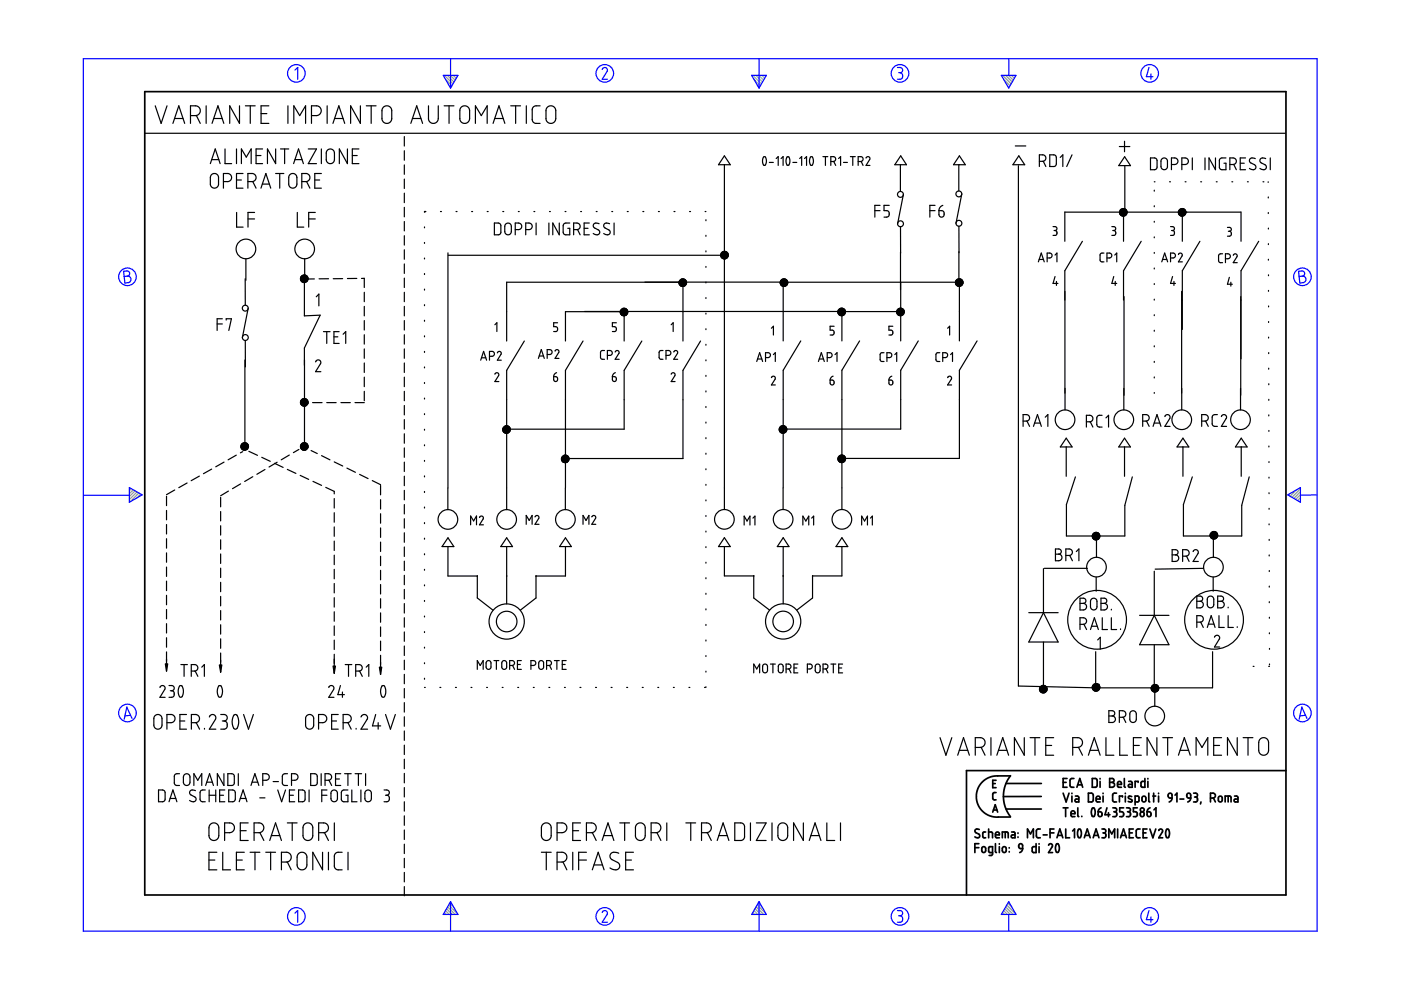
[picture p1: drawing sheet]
<svg xmlns="http://www.w3.org/2000/svg" width="297mm" height="210mm" viewBox="0 0 297 210" stroke-linecap="round" stroke-linejoin="round" font-family="sans-serif">
<g fill="none" stroke="#6c9" stroke-width=".25">
<path d="M94.2 16l1.8 1.8M94.5 16.8l1.3 1.4M94.8 16l1.5 1.4M95.3 18.3l.3 .3M95.5 16l1 1M96.1 16l.6 .6M96.7 16l.3 .2M159.6 16l1.8 1.8M159.9 16.8l1.3 1.4M160.3 16l1.4 1.4M160.7 18.3l.3 .3M160.9 16l1 1"/>
<path d="M161.5 16l.6 .6M162.1 16l.2 .2M212.6 16l1.8 1.8M212.8 16.8l1.3 1.4M213.2 16l1.4 1.4M213.7 18.3l.2 .3M213.8 16l1 1M214.4 16l.7 .6M215.1 16l.2 .2M27.5 103.4h-.1M27.9 103.6l-.5 .4M28.3 103.8l-.9 .9"/>
<path d="M28.7 104.1l-1.3 1.2M29 104.3l-1.6 1.6M29.4 104.5l-1.8 1.9M29.8 104.8l-.8 .8M273.4 104.7l-.3 .3M274.9 103.9l-1.4 1.3M275.7 103.6l-1.8 1.9M275.7 106.1l-.2 .3M275.7 105.5l-.6 .6M275.7 104.9l-1 1M275.7 104.2l-1.4 1.5M94 193.8v.1"/>
<path d="M94.2 193.5l.4 .4M94.4 193.1l.9 .8M94.7 192.7l1.2 1.2M94.9 192.3l1.6 1.6M95.1 191.9l1.9 1.9M95.4 191.5l.8 .8M159.4 193.8v.1M159.6 193.5l.4 .4M159.9 193.1l.8 .8M160.1 192.7l1.2 1.2M160.3 192.3l1.6 1.6M160.5 191.9l1.9 1.9"/>
<path d="M160.8 191.5l.8 .8M212.3 193.8v.1M212.6 193.5l.4 .4M212.8 193.1l.8 .8M213 192.7l1.2 1.2M213.2 192.3l1.6 1.6M213.5 191.9l1.8 1.9M213.7 191.5l.8 .8"/>
</g>
<g fill="none" stroke="#00f" stroke-width=".25">
<path d="M17.7 12.4h261.6v185h-261.6zM62.5 14.9l.6-.6v2.5M94 16h3.1l-1.6 2.7zM95.5 12.4v6.3M127.7 14.7l.5-.4 .5 .3v.5l-1 1.7h1.1M159.4 16h3.1l-1.6 2.7zM160.9 12.4v6.3M190.3 14.3h.7l.3 .3v.6l-.5 .2M190.5 15.4h.3M190.8 15.4l.5 .3v.7l-.3 .4h-.7M212.3 16h3.1l-1.5 2.7zM213.9 12.5v3.5"/>
<path d="M243.6 14.3l-.5 2h1.4M244 15.7v1.1M26.2 57.5l.9-.1 .3 .3 .1 .5-.5 .3 .5 .2 .3 .4-.1 .3-.3 .5-.9 .1zM27 58.5l-.7 .1M275.3 57.5l.9-.1 .3 .3 .1 .5-.5 .3 .5 .2 .3 .4-.1 .4-.2 .3-1 .2zM276.1 58.5l-.7 .1M17.8 105h9.6M27.4 103.4l2.7 1.5-2.7 1.6zM273 104.9l2.7-1.5v3.1zM279.3 104.9l-3.6 .1M27.7 151.7l-1.2 .1M28 152.3l-1.1-2.4-.6 2.6"/>
<path d="M276.8 151.7l-1.2 .1M277.1 152.3l-1.1-2.4-.6 2.6M62.5 193.6l.6-.5v2.4M95.5 191.2v6.2M95.5 191.2l1.6 2.7h-3.1zM127.7 193.5l.1-.3 .5-.1 .5 .4-.1 .4-1 1.6h1.1M160.9 191.2v6.2M160.9 191.2l1.6 2.7h-3.1zM190.3 193.1h.6l.4 .2v.5l-.5 .4M190.5 194.2h.3M190.8 194.2l.5 .3v.7l-.4 .3h-.6M213.9 191.2l1.5 2.7h-3.1z"/>
<path d="M213.9 193.9v3.5M243.6 193.1l-.5 1.9h1.4M244 194.4v1.1"/>
<circle cx="62.8" cy="15.6" r="1.87"/>
<circle cx="128.2" cy="15.6" r="1.87"/>
<circle cx="190.8" cy="15.6" r="1.87"/>
<circle cx="243.8" cy="15.6" r="1.87"/>
<circle cx="27" cy="58.7" r="1.87"/>
<circle cx="276.1" cy="58.7" r="1.87"/>
<circle cx="27" cy="151.2" r="1.87"/>
<circle cx="276.1" cy="151.2" r="1.87"/>
<circle cx="62.8" cy="194.3" r="1.87"/>
<circle cx="128.2" cy="194.3" r="1.87"/>
<circle cx="190.8" cy="194.3" r="1.87"/>
<circle cx="243.8" cy="194.3" r="1.87"/>
</g>
<g fill="none" stroke="#000" stroke-width=".36">
<path d="M30.7 19.4h241.9v170.4h-241.9zM206.7 179.7h.8M207.5 178.9h-.8v1.9M207.6 175.9l-.6-.1-.3 .4 .1 .3 .8 .4 .1 .5-.2 .2-.8-.2M208.2 179.7l.5-.2 .3 .3v.6l-.3 .3-.5-.1zM209 176.4h-.4l-.2 .2v.9l.2 .1h.4M209.6 176.4l.8 .1v1.1M209.6 175.8v1.8M210.5 166.1h.5M210.5 172.2l.5-1.6 .5 1.6M210.6 171.7h.8M211.1 177h.8l-.1-.5-.2-.1-.4 .1-.1 .9 .2 .2h.6"/>
<path d="M211.1 178.9v1.7l.2 .2M211.2 168h-.4l-.3 .3v1.1l.7 .2M211.2 165.4h-.7v1.6h.7M211.9 178.9v.1M211.9 179.5v1.3M212.5 177.6v-1.2h1.1l.2 1.2M212.6 179.7l.4-.2 .3 .3v.6l-.3 .3-.4-.1zM213.1 176.4v1.2M213.3 166.1h7.5M213.3 171.5h7.5M214 179.7v.1M214.2 164.5h-3.5l-.9 .3-.9 .5-.7 .6-.7 .9-.4 1-.1 1.1 .1 1.1 .4 .9 .7 1 .8 .6 .8 .5 .9 .2h3.5"/>
<path d="M214.2 164.5l-1 1.7-.5 2.2 .1 1.3 .3 1.3 1.1 2.1M214.5 176.4h.5l.2 .2v1h-.5a.31 .31 0 0 1-.3-.3 .31 .31 0 0 1 .3-.3h.5M215.8 176.6v.1M215.8 177.4v.1M216.1 179l.3-.1 .3 .1 .1 .9-.7-.1zM216.8 179.9l-.2 .6-.4 .3M217.8 177.6v-1.8l.7 1 .6-1v1.8M219.7 178.9v1.9l-.7-.1-.1-1 .2-.2h.6M220.3 178.9v.1M220.3 179.5v1.3M220.6 175.8h-.6l-.3 .3 .1 1.3 .2 .2h.6M220.8 168.9h-8.1"/>
<path d="M221.2 177h.8M222.3 179.2l.5-.3 .3 .1 .1 .3-.9 1.5h.9M222.6 176.6h.9M223.5 175.8h-.9v1.8M224 179a.53 .53 0 0 1 .5 .2 .53 .53 0 0 1 .1 .5l-.1 .7a.35 .35 0 0 1-.4 .3 .35 .35 0 0 1-.3-.4v-.7zM224.1 177.6l.6-1.8 .6 1.8M224.3 177.1h.8M225.4 165.9h.6M225.4 168.2l.6 1.8 .7-1.8M225.4 171.3h1M225.9 171.3v1.8M226 175.8v1.8h.8"/>
<path d="M226.2 165.1h-.8v1.8h.8M227.1 172.5h.8l-.1-.5-.4-.1-.3 .2v.8l.2 .2h.6M227.3 168.2v.1M227.3 168.8v1.2M227.4 176.2l.4-.4v1.8M227.7 165.1h-.6l-.2 .3v1.4l.3 .1h.5M228 168.8h.5l.2 .2v1h-.5a.31 .31 0 0 1-.3-.3 .31 .31 0 0 1 .3-.3h.5M228.3 166.9l.6-1.8 .7 1.8M228.5 166.4h.9M228.5 171.3v1.7l.2 .1M228.7 175.8a.62 .62 0 0 1 .6 .8l-.1 .7a.37 .37 0 0 1-.5 .3 .37 .37 0 0 1-.2-.5v-.6zM229.4 173.1h.1"/>
<path d="M229.9 177.6l.6-1.8 .6 1.8M230.1 177.1h.9M230.8 168.2h.7l.3 .3v1.2l-.3 .3h-.7zM231.6 165.1h.7l.3 .2v1.3l-.2 .3h-.8zM231.6 171.4a.53 .53 0 0 1 .5 .2 .53 .53 0 0 1 .1 .5l-.1 .7a.34 .34 0 0 1-.4 .3 .34 .34 0 0 1-.3-.4v-.6zM231.8 177.6l.6-1.8 .6 1.8M231.9 177.1h.9M232.4 169.4h.8v-.3l-.2-.3-.5 .1-.1 .9 .2 .2h.6M232.8 172.1h.6l.2 .2 .1 .5-.2 .3h-.3l-.3-.1zM233.2 165.1v.1M233.2 165.7v1.2M233.4 171.3l-.4 .3-.2 .5"/>
<path d="M233.6 175.8h.7l.1 .2v.4l-.4 .2M233.8 176.6h.2M233.9 168.2v.1M233.9 168.8v1.2M234 176.6l.4 .2v.6l-.2 .2h-.6M234.7 171.3l-.4 1.4h1M235 172.3v.8M235.1 177.6v-1.8l.6 1 .6-1v1.8M235.3 165.1h.6l.3 .3-.1 .4-.3 .1 .4 .1 .1 .3-.1 .4-.3 .2h-.6zM235.3 165.9h.5M235.9 171.3h.7l.1 .2 .1 .3-.4 .3M236.2 172.1h.2"/>
<path d="M236.4 172.1l.3 .2 .1 .5-.3 .3h-.6M236.7 168.2h-.5l-.3 .3v1.3l.3 .2h.5M236.9 166.3h.9l-.2-.5-.3-.1-.3 .1-.1 .9 .2 .2h.7M237 175.8v1.8M237.6 177.6l.6-1.8 .6 1.8M237.7 177.1h1M238 169v-.2h-.7v1.2M238.2 171.3h-.8v.8h.6l.2 .4-.1 .6h-.7M238.4 165.1v1.7l.2 .1M238.6 168.2v.1M238.6 168.8v1.2M238.8 171.3h.5l.3 .2v.4l-.3 .2"/>
<path d="M239.1 172.1h.2M239.3 172.1l.4 .3-.1 .5-.2 .2h-.6M239.3 165.7h.5l.3 .2v1h-.6a.31 .31 0 0 1-.3-.3 .31 .31 0 0 1 .3-.3h.6M239.4 176.6h.7M239.9 168.9l-.2-.1a.29 .29 0 0 0-.4 .1 .29 .29 0 0 0 .1 .4l.5 .2a.33 .33 0 0 1 0 .5 .33 .33 0 0 1-.5 0l-.2-.1M240.3 175.8h-.9v1.8h.9M240.7 170l.7-.1 .1-.9-.2-.2h-.6v1.9M241.1 171.3h-.8v.8h.6l.2 .3-.1 .7h-.7M241.3 165.9v-.2h-.6v1.2M241.7 175.8h-.5l-.3 .3v1.3l.2 .2h.6M241.9 172.3l.2-.2 .4 .2 .1 .5-.1 .2-.4 .1-.2-.1zM242.2 169l.2-.2 .4 .1 .2 .8-.2 .2-.4 .1-.3-.2z"/>
<path d="M242.4 176.6h.6M242.7 165.1v1.8h-.6l-.2-.2 .1-.9 .2-.1h.5M243.2 175.8h-.8v1.8h.8M243.2 172.1l.7 .2v.7l-.4 .1-.2-.1zM243.4 165.1v.1M243.4 165.7v1.2M243.6 168.2v1.6l.2 .2M243.8 175.8l.6 1.8 .6-1.8M243.8 171.3l-.4 .3-.2 .5M244.4 168.8h.6M244.6 168.2v1.8M244.7 171.7l.4-.4v1.8"/>
<path d="M245.6 168.2v.1M245.6 168.8v1.2M245.7 176.1l.3-.3 .5 .2v.3l-.8 1.3h.8M247.4 175.8a.62 .62 0 0 1 .6 .8l-.1 .7a.36 .36 0 0 1-.5 .3 .36 .36 0 0 1-.2-.5l-.1-.7zM247.7 168.4l.3-.2 .4 .1 .1 .9-.7-.1zM248.5 169.2l-.2 .5-.4 .3M249.1 168.6l.4-.4v1.8M250.2 169.4h.8M251.7 168.3l.3-.1 .3 .1 .2 .9h-.6l-.2-.2zM252.5 169.2l-.2 .5-.5 .3M253.1 168.2l.7 .1 .1 .4-.4 .3M253.3 169h.2"/>
<path d="M253.5 169l.4 .2v.5l-.2 .3h-.6M254.6 170l-.1 .5M256.6 169.2l.9-.1 .2-.3-.1-.4-.4-.2h-.6v1.8M257.3 169.2l.4 .8M258.4 169l.2-.2 .4 .1 .1 .8-.1 .2-.4 .1-.3-.2zM259.8 170v-1.2l1.1 .1 .1 1.1M260.4 168.8v1.2M261.7 168.8h.6l.2 .3v.9h-.6a.31 .31 0 0 1-.3-.3 .31 .31 0 0 1 .3-.3h.6M272.6 163.4h-67.7v26.4M210.4 180.8h-.5l-.3-.2v-.9l.2-.2h.6v1.6l-.2 .3h-.5M214 180.6v.1"/>
<circle cx="242.2" cy="171.7" r=".42"/>
</g>
<g fill="none" stroke="#000" stroke-width=".25">
<path d="M30.7 28.3h241.8M32.9 22.4l1.3 3.8 1.2-3.8M36.7 26.2l1.2-3.8 1.3 3.8M37 25.1h1.8M40.4 24.5h1.2l.6-.3 .3-.5-.3-.9-.6-.4h-1.2v3.8M41.6 24.5l.9 1.7M43.7 22.4v3.8M44.6 34.7l1-3.1 1.1 3.1M44.9 37l.7-.2 .5 .2 .2 .4v1.8l-.2 .4-.3 .2h-.7l-.5-.6v-1.6zM44.9 33.8h1.5M45 26.2l1.2-3.8 1.3 3.8M45.3 25.1h1.8"/>
<path d="M47.4 38.5h1.1l.4-.3 .2-.6-.3-.6-.4-.2h-1v3.1M47.7 31.6v3.1h1.4M50.1 31.6v3.1M50.1 38.2h1.1M50.8 22.4v3.8l-2.1-3.8v3.8M51.2 34.7v-3.1l1 1.7 1.1-1.7v3.1M51.5 36.8h-1.4v3.1h1.4M52 22.4h2.1M52.6 38.5h1l.4-.2 .3-.5-.2-.7-.5-.3h-1v3.1M53.1 22.4v3.8M53.6 38.5l.7 1.4M54.3 33h1"/>
<path d="M55.3 39.9l1.1-3.1 1 3.1M55.4 24.1h1.2M55.6 39h1.5M55.7 31.6h-1.4v3.1h1.4M57 22.4h-1.6v3.8h1.6M58.4 31.6v3.1l-1.7-3.1v3.1M58.4 36.8h1.8M59.3 36.8v3.1M59.5 31.6h1.7M60.3 31.6v3.1M61 22.4v3.8M61.4 37.1l.4-.3h.5l.6 .5v1.9l-.5 .6h-.7l-.4-.5-.1-1.8z"/>
<path d="M62.3 34.7l1-3.1 1 3.1M62.3 26.2v-3.8l1.2 2.1 1.3-2.1v3.8M62.5 33.8h1.5M64 38.5h1l.4-.2 .3-.5-.1-.7-.6-.3h-1v3.1M65 38.5l.7 1.4M65.4 31.6h1.7l-1.7 3.1h1.7M66 24.5h1.3l.6-.3 .2-.8-.3-.7-.6-.3h-1.2v3.8M66.7 38.2h1.1M68.1 31.6v3.1M68.1 36.8h-1.4v3.1h1.4M69.4 22.4v3.8M69.4 31.8l.8-.2 .5 .2 .2 .4v1.8l-.1 .3-.5 .4-.7-.1-.4-.5v-1.8z"/>
<path d="M70.6 26.2l1.2-3.8 1.3 3.8M71 25.1h1.7M73.7 31.6v3.1l-1.8-3.1v3.1M74.7 33h1M76.1 31.6h-1.4v3.1h1.4M76.4 22.4v3.8l-2.1-3.8v3.8M77.7 22.4h2M78.7 22.4v3.8M81.2 22.8l.5-.3h.6l.5 .2 .2 .4 .1 2.2-.3 .5-.5 .3h-.7l-.6-.6v-2.2zM85.7 29v2M85.7 32v2M85.7 35v2"/>
<path d="M85.7 38v2M87.1 26.2l1.2-3.8 1.3 3.8M87.4 25.1h1.8M90.8 22.4v2.9l.4 .7 .5 .2 .8-.2 .4-.6v-3M94.2 22.4h2M95.2 22.4v3.8M97.7 22.8l.4-.3 .6-.1 .4 .2 .4 .5v2.2l-.2 .6-.4 .2h-.8l-.6-.6v-2.2zM100.8 26.2v-3.8l1.2 2.1 1.3-2.1v3.8M104.5 26.2l1.3-3.8 1.2 3.8M104.9 25.1h1.8M108.3 22.4h2.1M109.3 22.4v3.8"/>
<path d="M111.6 22.4v3.8M114.5 22.4l-1.1 .1-.4 .3-.2 .4v2.2l.2 .4 .5 .4h1M116 22.8l.4-.3 .5-.1 .5 .2 .4 .5v2.2l-.3 .6-.3 .2h-.8l-.6-.6v-2.2zM153.6 34.9v73.1M153.6 33l1.2 1.9h-2.5zM161.9 33.3a.53 .53 0 0 1 .5 .2 .53 .53 0 0 1 .1 .5l-.1 .8a.35 .35 0 0 1-.5 .2 .35 .35 0 0 1-.2-.5v-.6zM163.1 34.4h.9M164.6 33.6l.4-.4v1.9M165.6 33.6l.4-.4v1.9M166.9 33.2l.3 .1 .2 .3-.1 1.2a.34 .34 0 0 1-.4 .2 .34 .34 0 0 1-.2-.4v-.8zM168.1 34.4h.8M169.5 33.6l.5-.4v1.9"/>
<path d="M170.6 33.6l.4-.4v1.9M171.8 33.3a.48 .48 0 0 1 .6 .1 .48 .48 0 0 1 0 .6l-.1 .8a.35 .35 0 0 1-.4 .2 .35 .35 0 0 1-.2-.5l-.1-.6zM174.5 33.2h1M175 33.2v1.9M176.1 34.2h.6l.4-.2 .1-.3-.2-.4-.9-.1v1.9M176.8 34.2l.4 .9M177.8 33.6l.4-.4v1.9M178.8 34.4h.9M180.3 33.2h1M180.8 33.2v1.9M181.9 34.2l1-.1 .1-.5-.2-.3-.9-.1v1.9M182.6 34.2l.4 .9"/>
<path d="M183.6 33.5l.3-.3 .5 .2v.3l-.8 1.4h.8M190.9 35v5.6M191 33l1.2 1.9h-2.5zM203.3 34.9v5.6M203.4 33l1.3 1.9h-2.5zM215.3 30.9h2.2M215.9 35.1v110.4l16.4 .3v-7.6M216 33l1.3 1.9h-2.5zM220.4 34.2l1.1-.1 .2-.5-.1-.5-.4-.3h-.8v2.5M221.2 34.2l.5 1.1M222.6 32.8h.9l.4 .4 .1 1.6-.4 .5h-1zM224.8 33.4l.5-.6v2.5"/>
<path d="M227.3 32.8l-1.1 2.5M237.3 31.1h2.2M238.4 30v2.2M238.4 33.2l1.3 1.9h-2.5zM238.5 35.1v9.9M243.9 33.5h1l.4 .4v1.6l-.4 .5h-1zM244.7 38.5h.2M246.4 33.7l.3-.2h.4l.4 .5v1.4l-.4 .5-.5 .1-.4-.5-.1-1.4zM248 38.5h.2M248.4 34.9h.8l.4-.2 .1-.6-.2-.4-.4-.2h-.7v2.5M250.6 34.9h.8l.4-.3 .1-.6-.2-.4-1.1-.1v2.5M251.3 38.5h.2"/>
<path d="M252.8 33.5v2.5M254.6 38.5h.2M255.5 33.5v2.5M257.7 33.5v2.5l-1.4-2.5v2.5M257.9 38.5h.2M259.9 33.5h-1l-.3 .3-.1 1.7 .2 .4 1.2 .1v-1.4h-.4M260.8 34.9h.8l.3-.2 .2-.4-.1-.6-.4-.2h-.8v2.5M261.2 38.5h.2M261.6 34.9l.5 1.1M263 34.6h.8M264.1 33.5h-1.1v2.5h1.1M264.5 38.5h.2"/>
<path d="M266.1 33.6l-.8-.1-.3 .2-.1 .4 .2 .4 1 .6 .2 .2-.1 .5-.6 .2-.7-.3M267.8 38.5h.2M268.4 33.6l-.9-.1-.4 .3v.4l.3 .3 1 .6 .1 .6-.5 .3-.9-.3M268.9 38.5v.2M269.3 33.5v2.5M50.2 45v3.2h1.3M52 59.1v5.6M52.1 54.9v4.5M52.6 46.4h1.4M54 45h-1.4v3.2M63 45v3.2h1.4M64.1 58.4l-.3 .3"/>
<path d="M64.2 58.4l-.4 .4M64.4 58.3l-.7 .7M64.5 58.3l-.8 .8M64.5 59.3v7.7l3.4-.2-3.4 7 .1 20.5M64.6 54.9v4.5M64.6 58.3l-.9 .9M64.7 58.8l.3-.4-1.1 1.2M64.7 58.3l-1 1M64.7 59.8l-.1 .1M64.7 59.6l-.3 .3M64.7 58.9l-.8 .8M64.7 58.7l-.9 .8"/>
<path d="M64.7 58.5l-.9 .9M64.7 58.3v.1M64.8 58.4l-1 1.1M64.9 58.4l-.2 .2M65.1 58.5l-.4 .4M65.1 58.6l-1.1 1.1M65.1 59.6l-.1 .1M65.2 58.7l-1.1 1.1M65.3 58.8l-1.1 1M65.3 59.3l-.6 .6M65.3 58.9l-1 1M65.3 59l-.9 .9"/>
<path d="M65.3 59.2l-.6 .6M65.3 59.1l-.6 .6M65.4 46.4h1.4M66.7 59.1l-2 .1M66.8 45h-1.4v3.2M69.7 59.1h-2.1M72.6 59.1h-1.9M75.6 59l-1.9 .1M76.6 59h.6v2M85.7 41v2M85.7 44v2M85.7 47v2"/>
<path d="M85.7 50v2M85.7 53v2M85.7 56v2M85.7 59v2M90 44.9h.1M90 44.9v.1M90 48.1v.2M90 51.4v.2M90 54.7v.2M90 58v.2M90.1 44.9h.2M93.4 44.9h.2"/>
<path d="M95 53.6v49.8M95 54.1h58.6M96.7 44.9h.2M100 44.9h.2M103.3 44.9h.2M104.8 47.3h1l.4 .4v1.6l-.3 .4-1.1 .1zM106.6 44.9h.2M107.1 47.6l.4-.3h.4l.5 .5v1.5l-.5 .5-.5-.1-.3-.4zM109.2 48.7h.8l.5-.3 .1-.5-.2-.4-1.2-.2v2.5M109.9 44.9h.2M111.5 48.7h.7l.5-.2 .1-.6-.2-.4-.4-.2h-.7v2.5M113.2 44.9h.2"/>
<path d="M113.7 47.3v2.5M116.4 47.3v2.5M116.5 44.9h.2M118.6 47.3v2.5l-1.4-2.5v2.5M119.8 44.9h.2M120.8 47.3h-1l-.4 .4v1.7l.4 .4h1v-1.4h-.4M121.6 48.7h.8l.5-.3 .1-.5-.2-.4-1.2-.2v2.5M122.4 48.7l.6 1.1M123.1 44.9h.2M123.8 48.4h.9M124.9 47.3h-1.1v2.5h1.1M126.4 44.9h.2"/>
<path d="M127 47.4l-.9-.1-.2 .2-.1 .4 .2 .4 1 .5 .2 .4-.1 .3-.4 .3-.9-.3M129.2 47.4l-.9-.1-.2 .2-.1 .5 .2 .3 1.1 .6v.6l-.4 .3-.9-.3M129.7 44.9h.2M130.2 47.3v2.5M133 44.9h.2M136.3 44.9h.2M139.6 44.9h.2M142.9 44.9h.2M144.5 59.2l-.5 .5M144.6 59.1l-.6 .7M144.8 59.1l-.8 .9M144.8 59.8v12.5"/>
<path d="M145 59.2l-1 1M145.1 59.2l-1.1 1.1M145.2 59.2l-1.1 1.1M145.3 59.3l-1.2 1.1M145.3 59.4l-1.1 1.1M145.4 59.4l-1.1 1.2M145.4 59.5l-1.1 1.1M145.5 59.5l-1 1.1M145.5 59.6l-1.1 1M145.5 59.7l-.8 .9M145.5 59.8l-.9 .9M145.6 59.9l-.8 .8"/>
<path d="M145.6 60l-.6 .6M146.2 44.9h.2M149.5 44.9h.2M149.7 46.6v.2M149.7 49.9v.2M149.7 53.2v.2M149.7 56.5v.2M149.7 59.8v.2M153.2 53.4l-.3 .3M153.2 54.3l-.2 .3M153.3 53.3l-.4 .5M153.5 53.3l-.7 .7"/>
<path d="M153.6 53.3l-.8 .8M153.7 54.3l-.5 .5M153.7 53.3l-.9 .9M153.8 53.3l-1 1M153.9 54.3l-.5 .6M153.9 53.3l-1 1M153.9 53.4l-1 1.1 .1-.2M154.1 53.4l-1.1 1.1M154.1 53.4l-.9 .9M154.2 53.5l-1.1 1.2M154.2 53.6l-1.1 1.1M154.3 54.6l-.2 .2"/>
<path d="M154.3 53.6l-1.1 1.2M154.3 54.3l-.6 .6M154.3 53.7l-.7 .6M154.3 53.8l-1 1M154.4 53.8l-.5 .5M154.4 54.3l-.6 .6M154.4 54l-.9 .9M154.4 54l-.8 .9M154.4 54.2l-.2 .1M165.8 59.2l-.3 .3M165.9 59.2l-.4 .5M166.1 59.8v12.5"/>
<path d="M166.2 59.1l-.8 .8M166.3 59.1l-.9 1M166.4 59.2l-1 .9M166.5 59.2l-1 1.1 1.1-1.1M166.7 59.3l-1.2 1.1M166.7 59.3l-1.1 1.1M166.8 59.4l-1.1 1.1M166.9 59.5l-1.1 1.1M167 59.6l-1 1M167 59.7l-1.1 1M167 59.8l-.9 .9M167 59.9l-.7 .7"/>
<path d="M185.5 44.7h1.1M186.6 43.5h-1.1v2.5M188.5 43.5h-1.1v1.2h.8l.3 .4-.1 .8-1 .1M190.9 48.1v5.6M190.9 53.5v7.9M191 59.8v12.5M191.5 41.2l-1.2 6.3M197.1 44.7h1.1M198.2 43.5h-1.1v2.5M199.1 44.7h.6l.4 .2 .1 .7-.2 .3-.5 .1-.3-.2zM199.9 43.5l-.6 .5-.2 .7M203 59.2l-.3 .3"/>
<path d="M203.1 59.2l-.5 .4M203.3 59.1l-.7 .7M203.3 48v5.6M203.3 53.4v6.5M203.4 59.1l-.8 .8M203.5 59.1l-.9 .9M203.6 59.1l-1 1M203.7 59.2l-1.1 1M203.7 59.2l-1.1 1.1M203.8 59.2l-1.1 1.2M203.9 59.3l-1.2 1.1M203.9 41.1l-1.2 6.2"/>
<path d="M203.9 59.4l-1.1 1.1M204 59.4l-1.1 1.1M204 59.5l-1.1 1.1M204.1 59.5l-1.1 1.1M204.1 59.7l-.9 1M204.1 59.6l-.9 1M204.2 59.8l-.9 .9M204.2 59.9l-.7 .7M220.2 55.5l.6-1.8 .6 1.8M220.3 55h.9M222 54.7l.9-.1 .2-.3-.1-.4-.3-.2h-.7v1.8M223.3 48h.5l.2 .2 .1 .4-.4 .3"/>
<path d="M223.5 48.9h.2M223.7 48.9l.3 .2 .1 .5-.3 .3h-.5M223.7 54.1l.4-.4v1.8M223.7 58.6l-.4 1.5h1M224 59.7v.8M225.8 44.9v6.3M225.8 45h37.3M229.5 51.2l-3.7 6.2v6.2M234.1 53.7h-.7l-.2 .3 .1 1.4 .3 .1h.5M234.7 54.7l.8-.1 .2-.4-.1-.4-.3-.1h-.6v1.8M235.7 48h.5l.3 .3v.4l-.4 .2M235.9 48.9h.2"/>
<path d="M236.1 48.9l.4 .2v.5l-.2 .3h-.6M236.1 58.6l-.4 1.5h1.1M236.3 54.1l.5-.4v1.8M236.5 59.7v.8M237.7 44.4l-.2 .1M237.8 45l-.4 .3M237.9 45l-.4 .4M238 44.2l-.6 .6M238 44.2l-.6 .7M238.2 44.9v6.3M238.2 45l-.6 .6M238.2 44.2l-.8 .9"/>
<path d="M238.3 44.2l-.9 .9M238.4 44.3l-1 1M238.4 44.3l-.7 .7M238.5 44.3l-.6 .7M238.6 44.3l-1.1 1.2M238.7 44.4l-1.1 1.2M238.7 44.4l-.5 .6M238.8 45l-.8 .8M238.8 44.5l-1.1 1.2M238.8 44.6l-1.1 1.1M238.8 45.4l-.2 .3M238.9 44.6l-1.1 1.1"/>
<path d="M238.9 44.7l-1 1.1M238.9 45.3l-.5 .5M238.9 44.8l-.1 .2M239 45.1l-.7 .7M239 44.9l-1 .9M239 45l-.8 .8M242 51.2l-3.8 6.2v6.2M244.7 40.3v.2M244.7 43.6v.2M244.7 46.9v.2M244.7 50.2v.2M244.7 53.5v.2"/>
<path d="M244.7 56.8v.2M246.3 55.5l.6-1.8 .7 1.8M246.5 55h.9M248.2 48h.5l.2 .2 .1 .4-.4 .3M248.2 54.7h.6l.3-.2 .1-.4-.2-.4h-.8v1.8M248.4 48.9h.2M248.6 48.9l.4 .2v.5l-.3 .3h-.5M248.6 58.6l-.4 1.5h1M248.9 59.7v.8M249.9 54a.4 .4 0 0 1 .3-.3 .4 .4 0 0 1 .4 .1l.1 .4-.8 1.3h.8M250 45l-.1 .1M250.2 45l-.3 .3"/>
<path d="M250.4 44.3l-.5 .5M250.4 45l-.4 .5M250.5 44.2l-.6 .7M250.7 45l-.6 .6M250.7 44.2l-.8 .8M250.7 44.9v6.3M250.7 44.2l-.9 .9M250.8 45l-.7 .7M250.8 44.2l-.7 .8M250.9 44.3l-1 1M251 44.3l-1.1 1.1M251.1 44.3l-.7 .7"/>
<path d="M251.1 44.4l-.6 .6M251.2 44.4l-1.2 1.2M251.2 44.5l-.4 .5M251.3 44.6l-1.1 1.1M251.3 45.4l-.3 .3M251.3 44.6l-.3 .4M251.4 44.7l-1.1 1M251.4 45.3l-.5 .5M251.4 44.8l-1 1M251.4 44.9l-.9 .9M251.4 45h.1M251.4 45.1l-.7 .7"/>
<path d="M251.4 45l-.8 .8M254.4 51.2l-3.7 6.2v12.4M259.2 53.8h-.5l-.3 .4v1.3l.2 .2h.6M259.8 54.9l.7-.1 .3-.2 .1-.3-.2-.3-.9-.2v1.9M260.2 48.2h.6l.2 .2v.5l-.4 .1M260.4 49h.2M260.6 49l.4 .2v.6l-.3 .3h-.5M260.6 58.8l-.4 1.5h1.1M261 59.8v.9M261.5 54.1l.4-.3 .4 .4-.8 1.5h.8M263.1 44.9v6.3M266.9 51.2l-3.8 6.2v18.7"/>
<path d="M268.9 41.8v.2M268.9 45.1v.2M268.9 48.4v.2M268.9 51.7v.2M268.9 55v.2M268.9 58.3v.2M46 68.7h1.1M47.1 67.6h-1.1v2.5M48 67.9v-.3h1.1l-.6 2.5M51.9 76.3v18M52 72.2v5.6M52.6 65.3l-1.2 6.3"/>
<path d="M66.9 76.7l.5-.4 .6 .3v.4l-1.1 1.8h1.1M67.1 62.9l.5-.5v2.5M68.6 70.3h1.4M69.3 70.3v2.5M70.8 71.4h.8M71.9 70.3h-1.1v2.5h1.1M72.7 70.9l.6-.6v2.5M77.2 62v2M77.2 65v2M77.2 68v2M77.2 71v2M77.2 74v2"/>
<path d="M77.2 77v2M77.2 80v2M85.7 62v2M85.7 65v2M85.7 68v2M85.7 71v2M85.7 74v2M85.7 77v2M85.7 80v2M90 61.3v.2M90 64.6v.2M90 67.9v.2"/>
<path d="M90 71.2v.2M90 74.5v.2M90 77.8v.2M101.9 76.4l.6-1.9 .7 1.9M102.1 75.9h.9M103.8 75.5h.6l.3-.1 .1-.5-.2-.3-.8-.1v1.9M104.9 79.3l.5-.3 .4 .4-.9 1.5h.9M104.9 68.9l.4-.5v1.9M105.5 74.8l.3-.3 .4 .2 .1 .3-.8 1.4h.8M111.2 72.3l-3.8 6.2v29.6M114.2 76l.6-1.9 .6 1.9M114.3 75.5h.9"/>
<path d="M116 75.2l.9-.1 .2-.4-.1-.4-.4-.2h-.6v1.9M117.4 79.9h.5l.3 .2v.5l-.2 .2-.3 .1-.3-.2zM117.7 74.4l.3-.3 .5 .2v.4l-.8 1.3h.8M118 79l-.5 .4-.1 .5M118.2 68.4h-.8v.9h.6l.2 .3-.2 .6-.6 .1M119.9 72.3v-6.2h12.4v6.2M123.6 72.3l-3.7 6.2v24.9M124 66l67 .1M128.2 74.3l-.7 .1-.2 .3 .1 1.3 .2 .2h.6M128.8 75.4h.6l.3-.2 .1-.4-.2-.4-.8-.1v1.9M129.8 79.9l.8 .1 .1 .5-.2 .3h-.6zM130.4 74.6l.5-.3 .4 .4-.9 1.5h.9"/>
<path d="M130.5 79l-.5 .3-.2 .6M130.7 68.4h-.9v.9h.7l.2 .3-.2 .6-.7 .1M131.8 66.8h.1M131.9 66.8h-.1M132 66.8l-.1 .1M132.1 65.4l-.6 .5M132.2 65.4l-.7 .6M132.3 66.8l-.1 .2M132.3 65.4l-.8 .8M132.4 65.4l-.9 .9M132.5 65.4l-1 1M132.5 66.8l-.1 .2"/>
<path d="M132.6 65.4l-1 1M132.7 65.4l-1.1 1.1M132.7 65.5l-1.1 1.1M132.8 65.5l-1.1 1.2M132.8 65.6l-1.1 1.1M132.9 65.6l-1.1 1.2M132.9 65.7l-1.1 1.1M133 65.8l-1 1M133 66.5l-.3 .4M133 65.8l-1 1.1M133.1 66.4l-.5 .5M133.1 65.9l-1 1"/>
<path d="M133.1 66.1l-.8 .9M133.1 66.2l-.6 .6M133.1 66l-.8 .8M136.1 72.3l-3.8 6.2v12.5h-24.9M140.6 74.3l-.6 .1-.3 .3 .1 1.3 .3 .2h.5M141.2 75.4l.9-.2 .1-.3-.1-.4-.3-.2h-.6v1.9M142.3 79.3l.4-.3 .4 .3v.4l-.8 1.2h.8M142.3 68.9l.4-.5v1.9M142.9 74.6l.3-.3 .4 .2 .1 .4-.8 1.3h.8M144.3 60.6h.1M144.6 60.6l-.2 .1M144.8 60.6l-.2 .1"/>
<path d="M145 60.6l-.2 .1M145.2 60.6h-.1M145.5 60.3l-.5 .4M145.5 60.2l-.4 .4M148.5 72.3l-3.7 6.2v18.7h-24.9M149.7 63.1v.2M149.7 66.4v.2M149.7 69.7v.2M149.7 73v.2M149.7 76.3v.2M149.7 79.6v.2M160.4 76.6l.7-1.8 .6 1.8"/>
<path d="M160.6 76.1h.9M162.3 75.8l.9-.1 .1-.3v-.4l-.4-.2h-.6v1.8M163.6 69.6l.4-.4v1.8M164 75.2l.4-.4v1.8M165.8 60.6h.1M166.4 60.6l-.2 .1M166.9 60.4l-.2 .2M167 60.1l-.7 .6M167 60l-.5 .6M169.8 72.3l-3.7 6.2v24.9M173.5 76.6l.6-1.8 .7 1.8M173.7 76.1h.9"/>
<path d="M175.4 75.8h.6l.3-.2 .1-.4-.2-.3-.8-.1v1.8M176.6 79.8l-.4 .2-.2 .6M176.8 69.2h-.8v.8h.6l.2 .4-.2 .6h-.6M177 75.2l.5-.4v1.8M177.9 66.7l1.2-1.1-1.2 1.2M178.1 65.4l-.4 .4M178.2 66.8l-.1 .1M178.2 65.4l-.5 .5M178.4 66.8l-.2 .1M178.4 65.3l-.7 .8M178.5 65.3l-.8 .9M178.5 66.1v6.2"/>
<path d="M178.6 66.8l-.2 .2M178.6 65.4l-.9 .9M178.7 65.4l-1 1M178.8 65.4l-1.1 1.1M178.8 66.8l-.1 .1M178.9 65.5l-1.1 1.2M179.1 66.7l-.1 .1M179.1 65.7l-1 1.1M179.2 65.8l-1.2 1M179.2 65.8l-.9 1M179.2 65.9l-1 1M179.2 66.3l-.4 .5"/>
<path d="M179.2 66.3l-.6 .6M179.2 66.1l-.8 .8M179.2 66l-.7 .8M182.2 72.3l-3.7 6.2v29.5M187.4 74.8h-.6l-.2 .3 .1 1.4 .7 .1M188 75.8l.9-.1 .2-.3-.1-.4-.3-.2h-.7v1.8M189.1 79.8l-.4 .2-.2 .6M189.3 69.2h-.8v.8h.5l.3 .3-.2 .7h-.6M189.7 75.2l.4-.4v1.8M190.5 66.8l1.1-1.1-1.1 1.1M190.5 66.8h.1M190.5 65.4l-.3 .4"/>
<path d="M190.7 65.4l-.5 .5M190.9 65.3l-.8 .8M191 66.8l-.2 .1M191.1 65.3l-1 1M191.1 65.4l-1 .9M191.2 65.4l-1 1M191.3 66.8l-.2 .1M191.3 65.4l-1.1 1.1M191.4 65.5l-1.1 1.1M191.5 65.6l-1.1 1.1M191.6 66.6l-.2 .2M191.7 65.8l-1.1 1.1"/>
<path d="M191.7 65.9l-1 1M191.7 66.3l-.6 .6M191.7 66.2l-.5 .6M191.7 66l-.8 .8M191.7 66.1l-.8 .9M194.7 72.3l-3.7 6.2v12.5h-24.9M199.3 74.8h-.6l-.3 .3 .1 1.4 .8 .1M199.9 75.8h.5l.4-.2 .1-.4-.2-.3-.8-.1v1.8M200.9 69.6l.4-.4v1.8M201.5 75.2l.5-.4v1.8M203.2 60.6l-.1 .1M203.4 72.3v-12.5h-96v12.5"/>
<path d="M203.5 60.6l-.2 .1M203.7 60.6l-.1 .1M204 60.3l-.2 .3M204.2 60.1l-.5 .5M204.2 60l-.7 .7M207.2 72.3l-3.8 6.2v18.7h-24.9M225.8 61.8v25.1M238.3 62.9v20.9M244.7 60.1v.2M244.7 63.4v.2M244.7 66.7v.2M244.7 70v.2"/>
<path d="M244.7 73.3v.2M244.7 76.6v.2M244.7 79.9v.2M250.5 61.8v25.1M263.1 62.9v20.9M268.9 61.6v.2M269 64.9v.2M269 68.2v.2M269 71.5v.2M269 74.8v.2M269 78.1v.2M44.9 99.5l-1.8 .9"/>
<path d="M47.5 98l-1.8 1M50.1 96.5l-1.7 1M51.4 94.1h-.1M51.4 94.8l-.2 .2M51.5 95.8l-.5 .2M51.5 94.8l-.3 .3M51.5 93.9l-.4 .4M51.8 94.8l-.4 .5M51.8 93.9l-.7 .7M52 93.9l-.9 .9M52 94.8l-.5 .6M52.2 93.9l-.9 .9"/>
<path d="M52.2 93.9l-1.1 1.1M52.2 95l-.4 .5M52.2 94.5l-.8 .8M52.2 94.7l-.1 .1M52.2 94.3l-.5 .5M52.2 94l-.7 .8M52.3 94l-1.1 1.1M52.4 94l-.2 .1M52.5 94.1l-1.2 1.1M52.5 94.1l-.3 .3M52.5 95.2l-.1 .1M52.5 94.2l-.5 .6"/>
<path d="M52.6 94.3l-.4 .3M52.6 94.4l-1 1M52.7 94.9l-.5 .4M52.7 94.5l-.5 .5M52.7 94.7l-.7 .8M52.7 94.6l-.9 .9M52.8 95.7l1.8 .8M55.5 97l1.8 .8M56.2 99.5l-1.7 1.1M58.2 98.2l1.8 .9M58.8 98l-1.8 1M60.9 99.5l1.8 .9"/>
<path d="M61.3 96.5l-1.7 1M63.4 95.3l-1.2 .7M63.8 85.5l-.1 .1M64.1 94l-.3 .3M64.2 84.6l-.4 .4M64.2 85.5l-.3 .3M64.3 93.9l-.5 .5M64.3 84.5l-.6 .6M64.4 93.9l-.7 .7M64.5 84.5l-.8 .8M64.5 94.8l-.5 .5M64.5 93.9l-.8 .8"/>
<path d="M64.5 85.4h.8M64.6 93.9l-.9 .9M64.7 84.5l-1 1 1-.9M64.7 93.9l-1 1M64.7 95l-.5 .4M64.7 94.8h.1M64.7 94.5l-.3 .3M64.7 85.5l-.6 .5M64.7 84.8l-.9 .9M64.7 85.8l-.3 .3M64.7 85.6l-.5 .5M64.7 84.8l.2-.2-1.1 1.1"/>
<path d="M64.7 85.4v.1M64.7 84.9l-.5 .6M64.7 85.5h.1M64.7 84.5v.1M64.8 93.9l-1 1.1M64.9 94l-1.1 1M65 85.5l-.3 .2M65 94l-1.1 1.1M65 84.7l-.3 .3M65 94l-1.1 1.2M65 84.7l-1.1 1.1M65.1 94.1l-1.1 1.1"/>
<path d="M65.1 84.8l-1.1 1.1M65.1 94.1l-.4 .5M65.2 85.5l-.7 .6M65.2 94.2l-1.1 1.2M65.2 84.9l-1.1 1.1M65.2 94.3l-1.1 1.1M65.2 84.9l-.5 .6M65.3 94.4l-.6 .6M65.3 85.6l-.5 .5M65.3 94.4l-1 1M65.3 94.9l-.5 .5M65.3 85.1l-1 1"/>
<path d="M65.3 85l-.4 .5M65.3 94.8l-.7 .7M65.3 94.6l-.9 .9M65.3 85.4l-.6 .7M65.3 85.2l-.2 .3M65.3 94.6l-.8 .9M65.3 85.3l-.6 .6M66 95.5l1.3 .7M66.3 85.4h2M68.2 96.6l1.8 .9M69.3 85.4h2M70.9 97.9l1.8 .9"/>
<path d="M72.3 85.4h2M73.6 99.3l1.8 .8M75.3 85.4h1.9M77.2 83v2M85.7 83v2M85.7 86v2M85.7 89v2M85.7 92v2M85.7 95v2M85.7 98v2M90 81.1v.2M90 84.4v.2"/>
<path d="M90 87.7v.2M90 91v.2M90 94.3v.2M90 97.6v.2M106.9 91.7h.1M107.1 91.7l-.1 .1M107.2 90.3l-.6 .5M107.3 90.3l-.7 .7M107.4 91.7l-.1 .2M107.4 90.3l-.8 .8M107.5 90.3l-.9 .9M107.6 90.3l-1 1"/>
<path d="M107.6 91.7l-.1 .2M107.7 90.3l-1.1 1.1M107.8 90.4l-1.1 1M107.8 90.4l-1.1 1.1M107.9 90.4l-1.1 1.2M107.9 90.5l-1.1 1.1M108 90.6l-1.1 1.1M108.1 90.7l-1 1M108.1 91.4l-.3 .4M108.1 90.7l-1 1.1M108.2 91.3l-.5 .5M108.2 90.8l-1 1"/>
<path d="M108.2 91l-.8 .9M108.2 91.1l-.6 .6M108.2 90.9l-.8 .8M119.4 97.9h.1M119.6 97.9l-.1 .1M119.6 96.5l-.5 .6M119.7 96.5l-.7 .7M119.9 96.5l-.9 .8M120 96.5l-1 .9M120.1 96.5l-1 1M120.1 97.9l-.2 .2M120.1 96.5l-1 1.1"/>
<path d="M120.2 96.6l-1.1 1.1M120.3 96.6l-1.1 1.1M120.3 97.9l-.1 .1M120.4 96.7l-1.2 1.1M120.4 96.7l-1.1 1.2M120.5 96.8l-1.2 1.1M120.5 96.8l-1.1 1.2M120.5 96.9l-1 1M120.6 97l-1.1 1M120.6 97.6l-.3 .3M120.6 97.5l-.5 .6M120.6 97.1l-.8 .8"/>
<path d="M120.6 97.1l-.9 1M120.6 97.3l-.8 .8M120.6 97.3l-.5 .6M149.7 82.9v.2M149.7 86.2v.2M149.7 89.5v.2M149.7 92.8v.2M149.7 96.1v.2M149.7 99.4v.2M163.6 80.1l.3-.3 .4 .2v.4l-.7 1.2h.8M165.6 91.7l1.1-1-1.1 1.1M165.6 91.7h.1"/>
<path d="M165.6 90.3l-.3 .4M165.8 90.3l-.6 .5M165.9 91.7l-.1 .1M165.9 90.3l-.7 .7M166 90.3l-.8 .8M166.1 91.7l-.2 .1M166.2 90.3l-1 .9M166.3 90.3l-1 1.1M166.4 90.3l-1.1 1.1M166.4 91.7l-.2 .1M166.5 90.4l-1.1 1.1M166.6 90.5l-1.2 1.1"/>
<path d="M166.6 90.5l-1.1 1.2M166.7 91.5l-.2 .2M166.8 90.8l-1.1 1M166.8 91.2l-.7 .6M166.8 90.9l-.8 .8M166.8 91l-.8 .9M166.8 91.1l-.5 .6M176 80.6l.7 .1 .1 .5-.1 .3-.4 .1-.2-.1zM177.8 97.7l1.2-1.1-1.2 1.2M177.9 97.9l1.2-1.1-1.2 1.1M178.1 96.6l-.3 .3M178.2 96.5l-.5 .5"/>
<path d="M178.3 97.9l-.1 .1M178.4 96.5l-.7 .7M178.5 96.5l-.8 .8M178.6 96.5l-.9 .9M178.7 96.5l-1 1M178.8 96.5l-1.1 1.1M178.8 96.6l-1.1 1M179.1 96.8l-1.1 1.2M179.1 97.7l-.2 .2M179.2 96.9l-1.1 1.1M179.2 97l-.9 .9M179.2 97.5l-.5 .5"/>
<path d="M179.2 97l-1 1M179.3 97.2l-.9 .9M179.3 97.4l-.7 .7M188.5 80.6h.5l.3 .2v.5l-.2 .2-.3 .1-.3-.2zM200.9 80.1l.1-.2 .4-.1 .4 .3-.9 1.5h.9M216.9 89.3h.8l.4-.2 .2-.4-.1-.5-.5-.3h-.8v2.5M217.7 89.3l.6 1.1M219.1 90.4l.9-2.5 .8 2.5M219.4 89.7h1.2M221.6 88.5l.6-.6v2.5M226.1 94.8v6.2M226.1 92.9l1.2 1.9h-2.5z"/>
<path d="M230.3 89.4h.9l.4-.2 .1-.6-.3-.4-1.1-.1v2.5M231.2 89.4l.5 1.2M233.7 88.1h-.8l-.4 .5 .1 1.7 .4 .3h.7M234.5 88.6l.5-.5v2.5M238.3 82.3v4.6M238.4 92.9l1.3 1.9h-2.5zM238.4 94.8v6.2M242.3 89.3h.8l.4-.2 .1-.4-.1-.5-.4-.3h-.8v2.5M243.1 89.3l.5 1.1M244.5 90.4l.8-2.5 .8 2.5M244.7 89.7h1.2M244.7 83.2v.2"/>
<path d="M247 88.3l.5-.4 .5 .3v.5l-1 1.7h1.1M250.8 92.9l1.3 1.9h-2.5zM250.8 94.8v6.2M254.8 89.3h.8l.3-.2 .3-.4-.2-.6-.4-.2h-.8v2.5M255.6 89.3l.6 1.1M258.1 87.9h-.7l-.4 .5 .1 1.8 .4 .2h.6M259 88.3l.4-.4 .6 .3v.4l-1 1.8h1.1M263 82.3v4.6M263.2 92.9l1.2 1.9h-2.5zM263.2 94.8v6.2M269 81.4v.2M269 84.7v.2"/>
<path d="M269 88v.2M269 91.3v.2M269 94.6v.2M269 97.9v.2M35.3 105.2v2M35.3 108.2v2M35.3 111.2v2M35.3 114.2v2M35.3 117.2v2M37 103.9l-1.7 1M39.7 102.4l-1.8 1M42.3 100.9l-1.8 1"/>
<path d="M46.8 105.5v2M46.8 108.5v1.9M46.8 111.5v2M46.8 114.4v2.1M46.8 117.5v2M48.4 104.1l-1.6 1M51 102.6l-1.7 1M53.6 101.1l-1.7 1M63.6 100.8l1.8 .8M66.4 102.1l1.8 .8M69.1 103.3l1.8 .9v.5M70.9 105.7v2"/>
<path d="M70.9 108.7v2M70.9 111.7v2M70.9 114.7v2M70.9 117.7v2M76.2 100.6l1.8 .9M78.9 101.9l1.8 .9M80.7 102.9v2M80.7 105.9v2M80.7 108.9v2M80.7 111.9v2M80.7 114.9v2M80.7 117.9v2"/>
<path d="M85.7 101v2M85.7 104v2M85.7 107v2M85.7 110v2M85.7 113v2M85.7 116v2M85.7 119v2M90 100.9v.2M90 104.2v.2M90 107.5v.2M90 110.8v.2M90 114.1v.2"/>
<path d="M90 117.4v.2M95 103.5v4.6M95 115.9v6.2h6.2M95 114l1.2 1.9h-2.5zM99.8 111.3v-1.9l.6 1 .6-1v1.9M101.7 109.7l.3-.3 .4 .2 .1 .3-.8 1.4h.8M107.4 114l1.3 1.9h-2.5zM107.4 115.9v12.1M111.6 111.2v-1.9l.6 1 .6-1v1.9M113.4 109.6l.5-.3 .4 .4-.9 1.5h.9M119.9 103.5v4.6M119.9 115.9v6.2h-6.3v4.7l-3.3 2.6"/>
<path d="M119.9 114l1.2 1.9h-2.5zM123.6 111.2v-1.9l.6 1 .7-1v1.9M125.5 109.6l.4-.3 .4 .4-.8 1.5h.8M149.7 102.7v.2M149.7 106v.2M149.7 109.3v.2M149.7 112.6v.2M149.7 115.9v.2M149.7 119.2v.2M153.6 115.9v6.2h6.2M153.6 114l1.2 1.9h-2.5zM157.8 111.3v-1.9l.6 1.1 .6-1.1v1.9"/>
<path d="M159.6 109.9l.5-.5v1.9M166 103.5v4.5M166.1 115.9v12.1M166.1 114l1.2 1.9h-2.5zM170.2 111.3v-1.9l.7 1.1 .6-1.1v1.9M172.1 109.9l.4-.5v1.9M178.5 115.9v6.2h-6.2M178.5 114l1.2 1.9h-2.5zM182.7 111.3v-1.9l.6 1.1 .6-1.1v1.9M184.6 109.9l.4-.5v1.9M223.8 116.4h.8l.4 .3-.1 .5-.4 .3 .4 .1 .2 .4v.5l-.4 .3-.9 .1zM223.8 117.5h.7"/>
<path d="M226 117.8h.8l.3-.2 .3-.4-.2-.5-.4-.3h-.8v2.5M226.8 117.8l.6 1.1M228 101.1l-1.9 5.9v6.6h12.4v-6.5l1.6-6M228.2 116.9l.5-.5v2.5M231.7 113.5l-.1 .1M232.1 112.9l-.5 .4M232.2 113.5l-.5 .5M232.3 112.9l-.7 .6M232.3 112.9l-.7 .8M232.4 113.5l-.6 .7M232.5 113.6v4.6M232.5 112.9l-.9 .9"/>
<path d="M232.5 112.9l-.9 1M232.6 113.5l-.7 .8M232.7 112.9l-1.1 1.1M232.8 113.5l-.9 .8M232.8 113l-1.1 1.1M232.9 113.7l-.8 .7M232.9 113.5l-.9 .9M232.9 113.3l.1-.2-1.2 1.1M232.9 114.3l-.1 .1M232.9 114.1l-.4 .4M232.9 113.9l-.7 .6M232.9 113.4l-.2 .1"/>
<path d="M232.9 113l-.5 .5M232.9 113.5h.1M233 114.2l-.1 .1M233 113.2l-.2 .3M233.1 113.3l-.2 .2M233.1 113.5l-.2 .2M233.1 113.4l-.1 .1M233.2 113.9l-.7 .6M233.2 113.4l-1.1 1M233.2 113.8l-.3 .3M233.2 113.6l-.3 .3M233.2 113.6l-.9 .9"/>
<path d="M248.5 116.5l.9 .1 .3 .3v.5l-.5 .2 .5 .2 .2 .4-.1 .5-.3 .3h-1zM248.5 117.6h.7M250.7 117.9h.9l.3-.1 .2-.7-.2-.4-1.2-.2v2.5M251.6 117.9l.5 1.1M252.8 101.1l-1.9 5.9v6.6h12.4v-6.5l1.6-6M253 116.9l.2-.3 .4-.1 .5 .5-.1 .4-1 1.6h1.1M256.6 113.5h.1M256.8 113.5l-.2 .2M257.1 112.7l-.5 .5M257.2 112.7l-.6 .6M257.3 113.6v4.6M257.4 112.7l-.8 .8"/>
<path d="M257.4 112.7l-.8 .9M257.6 112.7l-.8 .8M257.6 112.7l-1 1.1M257.7 113.5l-.7 .7M257.7 112.8l-1.1 1.1M257.8 113.5l-.8 .7M257.8 113.2l-.9 1M257.8 112.8l-1.1 1.1M257.8 114.1l-.2 .2M257.8 113.9l-.5 .4M257.9 112.9l-1.1 1.1M258 113l-1.1 1.1"/>
<path d="M258 113.5l-.2 .2M258 113l-.2 .3M258.1 113.9l-.4 .3M258.1 113.1l-.4 .4M258.1 113.2l-.3 .3M258.1 113.3l-.9 1 .6-.6M258.1 113.7l-.3 .4M258.1 113.3l-.1 .2M258.2 113.5l-.8 .8M258.2 113.5h-.1M269 101.2v.2M269 104.5l.1 .2"/>
<path d="M269.1 107.8v.2M269.1 111.1v.2M269.1 114.4v.2M269.1 117.7v.2M35.3 120.2v2M35.3 123.2v2M35.3 126.2v2M35.3 129.2v2M35.3 132.2v2M35.3 135.2v2M35.3 138.2v4.1M46.8 120.5v1.9"/>
<path d="M46.8 123.5v2M46.8 126.4v2.1M46.8 129.5v1.9M46.8 132.5v2M46.8 135.4v2.1M46.8 138.5v4M70.9 120.7v2M70.9 123.7v2M70.9 126.7v2M70.9 129.7v2M70.9 132.7v2M70.9 135.7v2"/>
<path d="M70.9 138.7v4.1M80.7 120.9v2M80.7 123.9v2M80.7 126.9v2M80.7 129.9v2M80.7 132.9v2M80.7 135.9v2M80.7 138.9v4.1M85.7 122v2M85.7 125v2M85.7 128v2M85.7 131v2"/>
<path d="M85.7 134v2M85.7 137v2M85.7 140v2M90 120.7v.2M90 124v.2M90 127.3v.2M90 130.6v.2M90 133.9v.2M90 137.2v.2M101.2 122.1v4.7l3.3 2.6M107.4 122.1h.1M149.7 122.5v.2"/>
<path d="M149.7 125.8v.2M149.7 129.1v.2M149.7 132.4v.2M149.7 135.7v.2M149.7 139v.2M159.8 122.1v4.7l3.4 2.5M166 122.1h.1M172.3 122.1v4.7l-3.3 2.5M218.1 129.9h6.2M221.2 129.9l3.1 6.2h-6.2zM221.2 120.6v9.3M221.2 136.1v9.4"/>
<path d="M221.4 120.5h9.1M229 126.8l.8 .1 .4 .3-.1 .6-.4 .1 .5 .2 .2 .3-.1 .5-.4 .4h-.9zM229 132.4h.8l.4-.3 .2-.5-.2-.4-.5-.2h-.7v2.5M229 127.9h.7M229.8 132.4l.6 1.1M231.2 133.5l.8-2.5 .9 2.5M231.4 127l.6-.2 .4 .2 .2 .3v1.5l-.5 .5-.6-.1-.3-.3v-1.5zM231.4 132.8h1.2M232.4 122.4v2.9M232.7 135.7l.6-.6v2.5M233.4 126.8h.8l.5 .4-.2 .6-.4 .1 .5 .2 .2 .4-.1 .5-.3 .3h-1zM233.4 127.9h.7"/>
<path d="M233.7 131v2.5h1.1M235.6 129.2v.1M235.6 131v2.5h1.1M237.6 133.3v.2M241.6 130.5h6.2M244.7 130.5l3.1 6.2h-6.2zM244.7 121.1v9.4M244.7 136.7v9.3M253.7 126.4h.9l.4 .3-.1 .5-.5 .3 .6 .2 .1 .6-.5 .6h-.9zM253.7 131.9l1.1-.1 .3-.4-.1-.7-.5-.2h-.8v2.5M253.7 127.5h.7M254.6 131.9l.5 1.1"/>
<path d="M255.2 120.5l-10.3 .2M256 133l.8-2.5 .8 2.5M256.1 126.7l.7-.3 .5 .5v1.4l-.4 .5h-.5l-.4-.4v-1.5zM256.2 132.3h1.2M257.1 138.2v7.6M257.2 122.4v2.9M257.5 135.1l.5-.4 .3 .1 .3 .2v.4l-1.1 1.8h1.1M258.2 126.4h.8l.4 .3-.1 .6-.4 .2 .3 .1 .3 .4v.4l-.3 .4-1 .1zM258.2 127.5h.7M258.4 130.5v2.5h1.2M260.4 128.7v.2M260.4 130.5v2.5h1.1"/>
<path d="M262.3 132.9v.1M269.1 121v.2M269.1 124.3v.2M269.1 127.6v.2M269.1 130.9v.2M269.1 134.2v.2M269.2 137.5v.2M32.9 151.7l.5-.2h.4l.5 .6v1.8l-.2 .4-.3 .3h-.6l-.5-.6-.1-1.8zM33.9 145.8l.2-.4h.5l.4 .4-1.1 2h1.1M35.4 153.2h1l.5-.3 .2-.7-.3-.5-.4-.2h-1v3.1M35.8 145.4h.8l.3 .3v.5l-.5 .3M36.1 146.5h.3"/>
<path d="M36.4 146.5l.5 .2v.8l-.3 .3h-.8M38.1 145.5l.4-.1 .3 .6 .1 .8-.3 .9a.51 .51 0 0 1-.6 0 .51 .51 0 0 1-.2-.6v-.8zM38.1 152.9h1.1M38.4 140.9h1.3M39 140.9v2.5M39.5 151.5h-1.4v3.1h1.4M40.6 142.3h.8l.4-.3 .2-.5-.3-.4-1.1-.2v2.5M40.6 153.2h.9l.5-.2 .3-.6-.3-.7-.4-.2h-1v3.1M41.4 142.3l.6 1.1M41.6 153.2l.7 1.4M42.8 141.5l.5-.6v2.5M43.3 154.4v.2"/>
<path d="M44.4 152l.2-.3 .4-.2 .4 .1 .3 .3v.6l-1.3 2.1h1.4M46.3 145.5l.3-.1 .3 .1 .2 .6 .1 .8-.3 .8a.59 .59 0 0 1-.6-.1 .59 .59 0 0 1-.2-.6v-.7zM46.8 151.5h1l.3 .4-.1 .7-.5 .3M47.1 152.9h.4M47.5 152.9l.6 .3v1l-.4 .4h-.9M49.6 151.6l.4-.1 .3 .2 .3 1-.2 1.4-.2 .4-.2 .1-.4-.2-.4-1 .1-.9zM51.6 151.5l1.1 3.1 1-3.1M65.1 151.7l.8-.2 .4 .3 .2 .3v1.8l-.2 .4-.4 .3-.7-.1-.4-.5v-1.8zM67.5 153.2h1.1l.5-.3 .2-.7-.4-.5-.3-.2h-1.1v3.1M69.7 145.8l.2-.4h.5l.4 .4-.1 .4-1 1.6h1.1M70.3 152.9h1.1M71.7 151.5h-1.4v3.1h1.4"/>
<path d="M72.2 145.4l-.6 1.9h1.4M72.6 146.7v1.1M72.7 153.2h1.1l.5-.3 .2-.7-.3-.5-.5-.2h-1v3.1M73.2 140.9h1.4M73.8 153.2l.7 1.4M73.9 140.9v2.5M75.4 142.3h.8l.4-.3 .2-.5-.2-.4-1.2-.2v2.5M75.5 154.4v.2M76.2 142.3l.6 1.1M76.5 152l.4-.4 .4-.1 .4 .2 .2 .4v.3l-1.4 2.2h1.4M77.6 141.5l.6-.6v2.5M79.7 151.5l-.7 2.4h1.7"/>
<path d="M80.2 153.2v1.4M81 145.5l.4-.1 .3 .6 .1 .9-.3 .8a.54 .54 0 0 1-.6-.1 .54 .54 0 0 1-.2-.6v-.8zM81.7 151.5l1.1 3.1 1-3.1M85.7 143v2M85.7 146v2M85.7 149v2M85.7 152v2M85.7 155v2M85.7 158v2M90 145.8h.2M90 140.5v.2M90 143.8v.2"/>
<path d="M93.3 145.8h.2M96.6 145.8h.2M99.9 145.8h.2M101.2 141.9v-1.8l.6 1 .6-1v1.8M103.2 145.8h.2M103.2 140.2l.6-.1 .3 .3v1.1l-.4 .4-.4-.1-.2-.3v-1zM104.7 140.1h1.1M105.2 140.1v1.8M106.5 145.8h.2M106.5 140.2l.6-.1 .3 .4v1l-.4 .4-.4-.1-.2-.3v-1zM108.1 141.1l.8-.1 .2-.4-.1-.4-.3-.1h-.6v1.8M108.7 141.1l.4 .8"/>
<path d="M109.7 140.9h.6M109.8 145.8h.2M110.5 140.1h-.8v1.8h.8M112.6 141.1h.6l.3-.2 .1-.4-.2-.4h-.8v1.8M113.1 145.8h.2M114.4 140.2l.5-.1 .4 .3v1.1l-.4 .4-.5-.1-.2-.3v-1zM115.9 141.1l.9-.1 .1-.4-.1-.4-.3-.1h-.6v1.8M116.4 145.8h.2M116.5 141.1l.4 .8M117.5 140.1h1.1M118.1 140.1v1.8M119.2 140.9h.6"/>
<path d="M119.7 145.8h.2M120 140.1h-.8v1.8h.8M123 145.8h.2M126.3 145.8h.2M129.6 145.8h.2M132.9 145.8h.2M136.2 145.8h.2M139.5 145.8h.2M142.8 145.8h.2M146.1 145.8h.2M149.4 145.8h.2M149.7 142.3v.2"/>
<path d="M149.7 145.6v.2M159.8 142.7v-1.9l.6 1 .7-1v1.9M161.8 141l.5-.2 .4 .3v1.1l-.3 .4h-.5l-.2-.3zM163.3 140.8h1.1M163.9 140.8v1.9M165.1 141l.6-.2 .3 .3v1.2l-.4 .4-.4-.1-.2-.3zM166.7 141.8h.5l.4-.2 .1-.4-.2-.3-.8-.1v1.9M167.3 141.8l.4 .9M168.3 141.6h.7M169.2 140.8h-.9v1.9h.9M171.2 141.8l.9-.1 .1-.5-.2-.3-.8-.1v1.9M172.9 141l.6-.2 .4 .3v1.1l-.4 .4h-.4l-.2-.3z"/>
<path d="M174.5 141.8l.9-.1 .1-.5-.1-.3-.9-.1v1.9M175.1 141.8l.4 .9M176.2 140.8h1M176.7 140.8v1.9M177.8 141.6h.7M178.6 140.8h-.8v1.9h.8M199.3 156.4l1.3 3.7 1.2-3.7M203.4 159.1h1.8M206.8 158.5h1.1l.6-.3 .4-.6-.3-.8-.6-.4h-1.2v3.7M208 158.5l.9 1.6M210.1 156.4v3.7M211.7 159.1h1.8"/>
<path d="M217.2 156.4v3.7l-2.1-3.7v3.7M218.4 156.4h2.1M219.4 156.4v3.7M220.4 146.2h.1M220.4 146.1h.1M220.6 146.6l1.1-1.1-1.1 1.2M221 145.4l-.6 .5M221.1 145.3l-.7 .7M221.3 145.3l-.9 .9M221.4 145.4l-1 .9M221.5 145.4l-1 1M221.6 145.4l-1.1 1.1"/>
<path d="M221.7 158.1h1.3M221.8 145.6l-1.1 1.1M221.8 145.6l-1.1 1.2M221.9 145.7l-1.1 1.1M221.9 146.4l-.4 .5M221.9 145.8l-1 1.1M222 145.9l-1 1M222 146.3l-.6 .6M222 146.2l-.8 .7M222 146.1l-.9 .8M223.4 156.4h-1.7v3.7h1.7M227.4 158.5h1.3l.6-.4 .2-.8-.3-.6-.6-.3h-1.2v3.7"/>
<path d="M228.7 158.5l.8 1.6M231.1 159.1h1.8M231.8 146.3l1.2-1.1-1.2 1.1M232 145l-.3 .4M232.2 145.8h24.8M232.2 144.9l-.6 .7M232.3 144.9l-.7 .8M232.5 144.9l-.9 .9M232.5 144.9l-.9 1M232.6 145l-1 1M232.7 145l-1.1 1.1M232.8 145.1l-1.1 1.1"/>
<path d="M232.9 145.1h.1M232.9 145.5l-1 .9M232.9 145.9l-.7 .6M232.9 145.7l-.8 .8M233 145.3l-1.1 1.1M233.1 145.3l-.2 .2M233.1 146.1l-.4 .4M233.1 145.4l-.2 .3M233.2 145.5l-1.1 1M233.2 145.9l-.7 .6M233.2 145.7l-.9 .8M233.2 145.6l-.3 .3"/>
<path d="M233.2 145.8l-.8 .7M234.5 156.4v3.7h1.7M235.1 150.7h.9l.3 .4-.1 .5-.4 .2 .4 .2 .3 .4-.2 .6-.3 .2h-.9zM235.1 151.8h.7M237.3 152.1h.8l.5-.3 .1-.6-.2-.3-1.2-.2v2.5M237.4 156.4v3.7h1.7M238.1 152.1l.6 1.1M239.7 150.9l.6-.2 .4 .2 .2 .2v1.5l-.4 .5h-.6l-.3-.3-.1-1.6zM240.3 158.1h1.3M242 156.4h-1.7v3.7h1.7M244.5 145.2l-.3 .4M244.7 145.1l-.6 .7"/>
<path d="M244.8 145.1l-.7 .8M244.8 145.2v4.5M245 145.1l-.9 .9M245 145.1l-.9 1M245.1 145.2l-1 1M245.2 145.2l-1.1 1M245.3 145.2l-1.1 1.1M245.3 156.4v3.7l-2.1-3.7v3.7M245.3 146.4l-.3 .3M245.3 145.3l-1.1 1.1M245.3 146.1l-.6 .6M245.3 145.7l-.9 .9"/>
<path d="M245.3 145.4l-1 1.1M245.3 145.3h.1M245.4 145.4l-1.1 1.1M245.5 145.4l-.2 .1M245.5 145.5l-1.1 1.1M245.6 145.5l-.3 .3M245.6 146.3l-.4 .4M245.6 145.6l-1 1.1 1-1M245.7 146.1l-.4 .3M245.7 145.8l-.4 .3M245.7 145.8l-.9 .9M245.7 146l-.8 .7"/>
<path d="M246.5 156.4h2.1M247.6 156.4v3.7M250.2 159.1h1.8M257.3 158.1h1.3M259 156.4h-1.7v3.7h1.7M262.3 156.4v3.7l-2.1-3.7v3.7M263.6 156.4h2M264.6 156.4v3.7M265.7 141.3h.2M267.1 156.8l.4-.3 .6-.1 .4 .2 .4 .4v2.3l-.2 .5-.4 .3h-.8l-.3-.3-.3-.4v-2zM269 141.3h.2M269.2 140.8v.2"/>
<path d="M33.6 167.5h1l.4 .4v1.6l-.4 .5h-1zM35.8 170l.9-2.5 .8 2.5M36.1 169.3h1.2M38.1 164l-.8 .1-.3 .4v1.7l.3 .3h.8M39.1 164.2l.6-.1 .5 .4 .1 1.5-.5 .5h-.5l-.4-.5v-1.3zM41.1 166.5v-2.5l.8 1.4 .9-1.4v2.5M41.4 167.6l-.9-.1-.2 .2-.1 .4 .2 .4 1.1 .6v.7l-.6 .2-.7-.3M43.5 167.5h-.7l-.4 .4 .1 1.9 .4 .2h.6M43.6 166.5l.8-2.5 .9 2.5M43.8 165.8h1.2M44.3 167.5v2.5M44.3 168.6h1.4"/>
<path d="M44.7 174.7l.5-.2h.5l.4 .3 .3 .4v2.2l-.3 .5-.4 .3-.8-.1-.6-.6v-2.2zM45.7 167.5v2.5M46.6 168.6h.8M47.5 164v2.5l-1.4-2.5v2.5M47.6 176.6l1.3-.1 .5-.2 .3-.6-.2-.9-.7-.3h-1.2v3.7M47.7 167.5h-1.1v2.5h1.1M48.3 164l1 .1 .4 .3v1.7l-.4 .4h-1zM48.5 167.5h1l.3 .4 .1 1.6-.4 .5h-1zM50.5 164v2.5M50.7 170l.8-2.5 .9 2.5M50.9 176.1h1.3M50.9 169.3h1.3"/>
<path d="M52.6 174.5h-1.7v3.7h1.7M53.2 166.5l.8-2.5 .9 2.5M53.4 165.8h1.3M53.9 176.6l1.2-.1 .6-.3 .2-.7-.3-.8-.5-.2h-1.2v3.7M55.1 169.2h1.1M55.1 176.5l.8 1.7M55.7 165.4l1.1-.1 .3-.5-.2-.5-.4-.2-.8-.1v2.5M57.2 178.2l1.2-3.7 1.3 3.7M57.5 177.2h1.8M57.9 165.7h1.1M58.9 167.5l.8 2.5 .8-2.5M60.9 174.5h2.1"/>
<path d="M61 164l-.8 .1-.3 .4v1.7l.3 .3h.8M61.4 168.6h.8M61.8 165.4h.8l.4-.2 .2-.5-.2-.5-.5-.2h-.7v2.5M62 174.5v3.7M62.5 167.5h-1.1v2.5h1.1M63.3 167.5h1l.3 .3 .1 1.7-.4 .5h-1zM64.5 174.8l.4-.3h.6l.4 .2 .4 .4v2.3l-.3 .5-.4 .3-.7-.1-.6-.6-.1-2.1zM65.5 167.5v2.5M65.9 164l1 .1 .3 .3 .1 1.7-.4 .4h-1zM67.6 176.6l1.2-.1 .6-.4 .2-.7-.3-.7-.5-.2h-1.2v3.7M68.1 164v2.5M68.2 168.6h1.1"/>
<path d="M68.8 176.5l.8 1.7M68.9 165.4h.8l.4-.2 .2-.4-.2-.5-.3-.2-.9-.1v2.5M69.3 167.5h-1.1v2.5M69.7 165.4l.6 1.1M70.3 167.7l.6-.2 .4 .2 .2 .2v1.5l-.4 .5-.4 .1-.5-.4v-1.6zM70.9 174.5v3.7M71.1 165.2h.9M72.2 164h-1.1v2.5h1.1M73.1 164h1.4M73.8 167.5h-.9l-.5 .3v1.7l.2 .4 1.2 .1v-1.4h-.5M73.8 164v2.5M74.6 167.5v2.5h1.1"/>
<path d="M75.3 164h1.4M76 164v2.5M76.5 167.5v2.5M77.5 167.7l.6-.2 .4 .2 .2 .2v1.5l-.4 .5-.4 .1-.5-.4v-1.6zM77.5 164v2.5M81.4 167.5h.6l.5 .2v.7l-.5 .2M81.7 168.6h.3M82 168.6l.3 .1 .2 .3v.7l-.3 .3h-.8M85.7 161v2M85.7 164v2M85.7 167v2M85.7 170v2"/>
<path d="M85.7 173v2M85.7 176v2M85.7 179v2M115.1 174.7l.5-.2h.6l.6 .7 .1 2.1-.3 .6-.5 .3-.7-.1-.5-.6-.1-2.1zM118.1 176.6l1.3-.1 .6-.4 .2-.7-.4-.7-.5-.2h-1.2v3.7M121.4 176.1h1.3M123.1 174.5h-1.7v3.7h1.7M124.3 176.6l1.3-.1 .5-.2 .3-.6v-.4l-.4-.7-.5-.1h-1.2v3.7M125.6 176.5l.8 1.7M127.7 178.2l1.2-3.7 1.3 3.7M128 177.2h1.8M131.4 174.5h2.1"/>
<path d="M132.4 174.5v3.7M135 174.8l.4-.3h.6l.5 .3 .2 .3 .1 2.3-.2 .4-.4 .3h-.9l-.5-.6-.1-2.2zM138 176.6l1.3-.1 .5-.2 .3-.7-.2-.8-.6-.3h-1.3v3.7M139.3 176.5l.8 1.7M141.4 174.5v3.7M145.4 174.5h2.1M146.5 174.5v3.7M148.7 176.6l1.3-.1 .6-.3 .2-.8-.3-.7-.6-.2h-1.2v3.7M150 176.5l.8 1.7M152.1 178.2l1.2-3.7 1.2 3.7M152.4 177.2h1.8M155.8 174.5h1.5l.5 .5 .1 2.5-.3 .4-.3 .3h-1.5z"/>
<path d="M159.1 174.5v3.7M160.4 174.5h2l-2 3.7h2M163.7 174.5v3.7M165.2 174.8l.4-.3h.6l.5 .3 .2 .3 .1 2.3-.2 .4-.5 .4-.8-.1-.5-.6-.1-2.2zM170.3 174.5v3.7l-2-3.7v3.7M171.6 178.2l1.2-3.7 1.3 3.7M171.9 177.2h1.8M175.3 174.5v3.7h1.7M178.2 174.5v3.7M203.1 160.1l1.2-3.7 1.2 3.7M211.3 160.1l1.3-3.7 1.2 3.7M230.8 160.1l1.2-3.7 1.3 3.7"/>
<path d="M249.9 160.1l1.2-3.7 1.2 3.7M253.6 160.1v-3.7l1.2 2.1 1.3-2.1v3.7M44.3 182.4h1.3M46 180.7h-1.7v3.7h1.7M47.2 180.7v3.7h1.7M50.1 182.4h1.3M51.8 180.7h-1.7v3.7h1.7M53 180.7h2.1M54.1 180.7v3.7M56.3 180.7h2.1M57.4 180.7v3.7M59.7 182.8h1.1l.6-.3 .3-.6-.2-.8-.6-.4h-1.2v3.7"/>
<path d="M60.9 182.8l.8 1.6M63.3 181l.5-.3h.5l.4 .2 .3 .5 .1 2.2-.3 .5-.5 .3-.8-.1-.4-.5-.1-2.1zM68.4 180.7v3.7l-2.1-3.7v3.7M69.6 180.7v3.7M72.5 180.7h-1.1l-.3 .3-.2 .4 .1 2.5 .5 .5h1M73.8 180.7v3.7M85.7 182v2M85.7 185v2M85.7 188v1.9M114.8 180.7h2.1M115.8 180.7v3.7M118.1 182.8h1.3l.6-.4 .2-.8-.4-.7-.5-.2h-1.2v3.7"/>
<path d="M119.4 182.8l.8 1.6M121.4 180.7v3.7M122.7 182.4h1.6M124.3 180.7h-1.6v3.7M125.6 184.4l1.2-3.7 1.3 3.7M125.9 183.4h1.8M131.2 180.9l-.6-.2h-.7l-.4 .4-.2 .6 .4 .5 1.5 .8 .2 .5-.1 .5-.4 .4h-.6l-1-.4M132.7 182.4h1.2M134.3 180.7h-1.6v3.7h1.6"/>
<circle cx="52.1" cy="52.8" r="2.08"/>
<circle cx="64.5" cy="59.1" r=".8"/>
<circle cx="64.6" cy="52.8" r="2.08"/>
<circle cx="144.8" cy="59.9" r=".8"/>
<circle cx="153.6" cy="54.1" r=".8"/>
<circle cx="166.2" cy="59.9" r=".8"/>
<circle cx="190.9" cy="41.2" r=".62"/>
<circle cx="190.9" cy="47.4" r=".62"/>
<circle cx="203.3" cy="41.1" r=".62"/>
<circle cx="203.3" cy="47.3" r=".62"/>
<circle cx="203.4" cy="59.9" r=".8"/>
<circle cx="238.2" cy="45" r=".8"/>
<circle cx="250.6" cy="45" r=".8"/>
<circle cx="52" cy="65.3" r=".62"/>
<circle cx="52" cy="71.6" r=".62"/>
<circle cx="132.3" cy="66.2" r=".8"/>
<circle cx="178.4" cy="66.1" r=".8"/>
<circle cx="190.9" cy="66.1" r=".8"/>
<circle cx="51.9" cy="94.7" r=".8"/>
<circle cx="64.5" cy="85.3" r=".8"/>
<circle cx="64.5" cy="94.7" r=".8"/>
<circle cx="107.4" cy="91.1" r=".8"/>
<circle cx="119.8" cy="97.3" r=".8"/>
<circle cx="166" cy="91.1" r=".8"/>
<circle cx="178.5" cy="97.3" r=".8"/>
<circle cx="225.8" cy="89" r="2.08"/>
<circle cx="238.3" cy="89" r="2.08"/>
<circle cx="250.6" cy="89" r="2.08"/>
<circle cx="263" cy="89" r="2.08"/>
<circle cx="95" cy="110.1" r="2.08"/>
<circle cx="107.4" cy="110.1" r="2.08"/>
<circle cx="119.9" cy="110.1" r="2.08"/>
<circle cx="153.6" cy="110.1" r="2.08"/>
<circle cx="166" cy="110.1" r="2.08"/>
<circle cx="178.5" cy="110.1" r="2.08"/>
<circle cx="232.4" cy="113.7" r=".8"/>
<circle cx="257.4" cy="113.5" r=".8"/>
<circle cx="107.4" cy="131.8" r="3.7"/>
<circle cx="107.4" cy="131.8" r="2.18"/>
<circle cx="166" cy="131.8" r="3.7"/>
<circle cx="166" cy="131.8" r="2.18"/>
<circle cx="232.5" cy="120.2" r="2.08"/>
<circle cx="232.6" cy="131.4" r="6.2"/>
<circle cx="257.3" cy="120.2" r="2.08"/>
<circle cx="257.4" cy="131.4" r="6.2"/>
<circle cx="221.2" cy="146.1" r=".8"/>
<circle cx="232.4" cy="145.7" r=".8"/>
<circle cx="244.8" cy="151.8" r="2.08"/>
<circle cx="244.9" cy="145.9" r=".8"/>
</g>
<path d="M35.1 140.8h.5l-.3 1.5zM46.5 141h.5l-.2 1.5zM70.6 141.2h.5l-.2 1.6zM80.4 141.5h.5l-.2 1.5z" fill="#000" stroke="#000" stroke-width=".25"/>
</svg>
